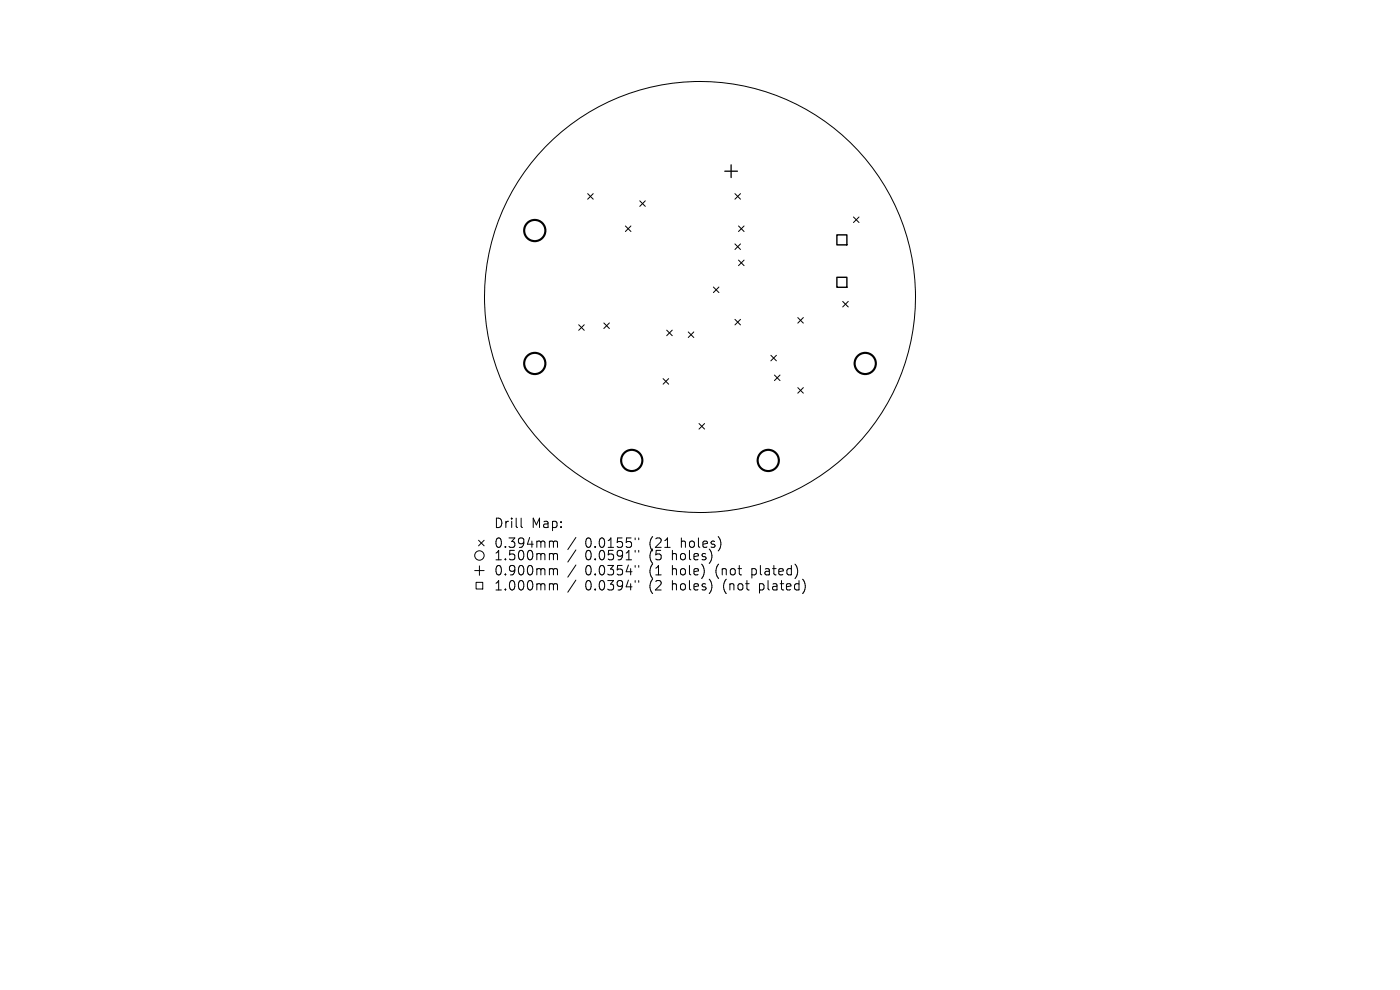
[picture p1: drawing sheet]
<svg xmlns="http://www.w3.org/2000/svg" width="297mm" height="210mm" viewBox="0 0 297 210" stroke-linecap="round" stroke-linejoin="round" font-family="sans-serif">
<defs><g id="words">
<g font-size="2.8">
<text x="104.7" y="112.3">Drill</text>
<text x="112.7" y="112.3">Map:</text>
<text x="104.7" y="116.5">0.394mm</text>
<text x="104.7" y="119.1">1.500mm</text>
<text x="124.2" y="116.5">0.0155&quot;</text>
<text x="124.2" y="119.1">0.0591&quot;</text>
<text x="137.9" y="116.5">(21</text>
<text x="137.9" y="119.1">(5</text>
<text x="142.8" y="119.1">holes)</text>
<text x="144.7" y="116.5">holes)</text>
<text x="104.7" y="122.3">0.900mm</text>
<text x="104.7" y="125.5">1.000mm</text>
<text x="124.2" y="122.3">0.0354&quot;</text>
<text x="124.2" y="125.5">0.0394&quot;</text>
<text x="137.9" y="122.3">(1</text>
<text x="137.9" y="125.5">(2</text>
<text x="142.8" y="122.3">hole)</text>
<text x="142.8" y="125.5">holes)</text>
<text x="152.3" y="122.3">(not</text>
<text x="153.9" y="125.5">(not</text>
<text x="160.1" y="122.3">plated)</text>
<text x="161.7" y="125.5">plated)</text>
</g>
</g></defs>
<g fill="none" stroke="#000" stroke-width=".21">
<path d="M124.7 41.1l1.2 1.2M125.9 41.1l-1.2 1.2M132.7 47.9l1.2 1.2M133.9 47.9l-1.2 1.2M135.7 42.6l1.2 1.2M136.9 42.6l-1.2 1.2M155.9 41.1l1.2 1.2M155.9 51.7l1.2 1.2M156.7 47.9l1.2 1.2M156.7 55.2l1.2 1.2M157.1 41.1l-1.2 1.2M157.1 51.7l-1.2 1.2"/>
<path d="M157.9 47.9l-1.2 1.2M157.9 55.2l-1.2 1.2M181.1 46l1.1 1.2M182.2 46l-1.1 1.2M122.8 68.9l1.1 1.2M123.9 68.9l-1.1 1.2M128.1 68.5l1.2 1.2M129.3 68.5l-1.2 1.2M141.4 70l1.2 1.2M142.6 70l-1.2 1.2M146 70.4l1.2 1.2M147.2 70.4l-1.2 1.2"/>
<path d="M151.3 60.9l1.2 1.2M152.5 60.9l-1.2 1.2M155.9 67.7l1.2 1.2M157.1 67.7l-1.2 1.2M163.5 75.4l1.2 1.1M164.3 79.6l1.2 1.1M164.7 75.4l-1.2 1.1M165.5 79.6l-1.2 1.1M169.2 67.4l1.2 1.1M170.4 67.4l-1.2 1.1M178.8 63.9l1.2 1.2M180 63.9l-1.2 1.2"/>
<path d="M140.7 80.3l1.2 1.2M141.9 80.3l-1.2 1.2M148.3 89.8l1.2 1.2M149.5 89.8l-1.2 1.2M169.2 82.2l1.2 1.2M170.4 82.2l-1.2 1.2M101.5 114.6l1.2 1.2M102.7 114.6l-1.2 1.2M110.6 109.9v1.7l.2 .3M116.8 114.8l.5 .1 .1 .2M116.8 117.4h.3l.3 .3M117.4 115.1l.3-.3 .5 .1 .1 1.2"/>
<path d="M117.4 115.1v1M117.4 117.7v1.1M117.4 117.7l.3-.3 .5 .1 .1 1.3M122.2 114l-1.7 2.6M122.2 116.7l-1.7 2.5M122.2 119.9l-1.7 2.5M134.7 114.1v.4M134.7 116.8v.3M134.7 120v.3M135.5 114.1v.4M135.5 116.8v.3M135.5 120v.3"/>
<path d="M100.7 121h2M101 123.5h1.4v1.4h-1.4zM101.7 120v2M116.8 120.6h.3l.3 .3M116.8 123.8h.3l.3 .3M117.4 120.9v1.1M117.4 124.1v1.1M117.4 120.9l.3-.3 .5 .1 .1 1.3M117.4 124.1l.3-.3 .5 .1 .1 1.3M122.2 123.1l-1.7 2.5M134.7 123.2v.3M135.5 123.2v.3"/>
<circle cx="148.5" cy="63" r="45.7"/>
<circle cx="101.7" cy="117.8" r="1"/>
</g>
<g fill="none" stroke="#000" stroke-width=".45">
<circle cx="113.4" cy="48.9" r="2.25"/>
<circle cx="113.4" cy="77.1" r="2.25"/>
<circle cx="183.6" cy="77.1" r="2.25"/>
<circle cx="134" cy="97.7" r="2.25"/>
<circle cx="163" cy="97.7" r="2.25"/>
</g>
<path d="M153.8 36.3h2.7M155.1 35v2.7" fill="none" stroke="#000" stroke-width=".27"/>
<path d="M177.5 49.8h2.2v2.1h-2.2zM177.5 58.8h2.2v2.1h-2.2z" fill="none" stroke="#000" stroke-width=".3"/>
<use href="#words"/>
</svg>
